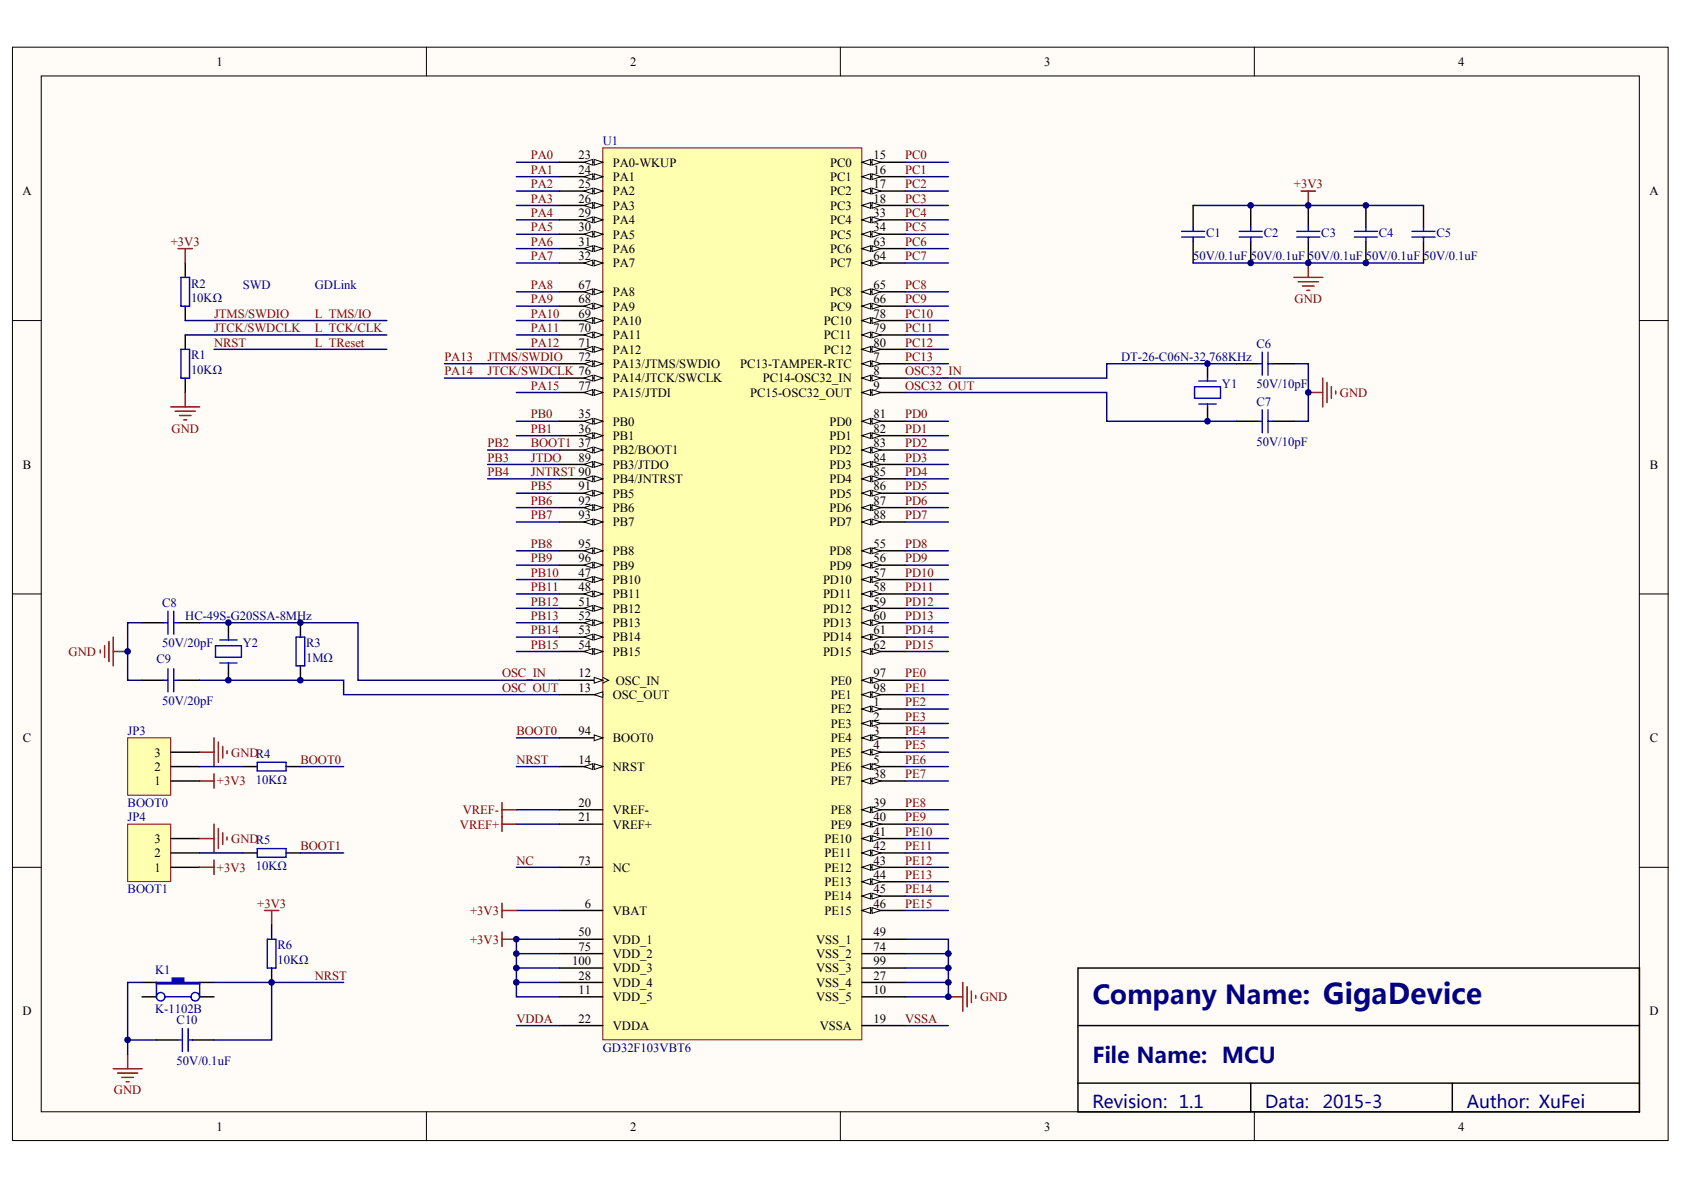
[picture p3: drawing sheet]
<svg xmlns="http://www.w3.org/2000/svg" width="297mm" height="210mm" viewBox="0 0 297 210" stroke-linecap="round" stroke-linejoin="round" font-family="sans-serif">
<defs><g id="words">
<text font-size="4.6" fill="#000080" x="192.7" y="177.1">Company Name: GigaDevice</text>
<text font-size="3.8" fill="#000080" x="192.7" y="187.5">File Name: MCU</text>
<g font-size="3.1" fill="#000080">
<text x="192.7" y="195.4">Revision: 1.1</text>
<text x="223.2" y="195.4">Data:</text>
<text x="233.3" y="195.4">2015-3</text>
<text x="258.7" y="195.4">Author: XuFei</text>
</g>
<g font-size="2.2">
<text x="38.2" y="11.6">1</text>
<text x="111.2" y="11.6">2</text>
<text x="184.2" y="11.6">3</text>
<text x="257.2" y="11.6">4</text>
<text x="102.1" y="28.1">23</text>
<text x="108.1" y="29.4">PA0-WKUP</text>
<text x="146.4" y="29.4">PC0</text>
<text x="154.1" y="28.1">15</text>
<text x="4" y="34.4">A</text>
<text x="102.1" y="30.7">24</text>
<text x="102.1" y="33.2">25</text>
<text x="102.1" y="35.7">26</text>
<text x="108.1" y="31.9">PA1</text>
<text x="108.1" y="34.5">PA2</text>
<text x="146.4" y="31.9">PC1</text>
<text x="146.4" y="34.5">PC2</text>
<text x="154.1" y="30.7">16</text>
<text x="154.1" y="33.2">17</text>
<text x="154.1" y="35.7">18</text>
<text x="290.9" y="34.4">A</text>
<text x="102.1" y="38.3">29</text>
<text x="102.1" y="40.8">30</text>
<text x="108.1" y="37">PA3</text>
<text x="108.1" y="39.5">PA4</text>
<text x="146.4" y="37">PC3</text>
<text x="146.4" y="39.5">PC4</text>
<text x="154.1" y="38.3">33</text>
<text x="154.1" y="40.8">34</text>
<text x="102.1" y="43.4">31</text>
<text x="102.1" y="45.9">32</text>
<text x="108.1" y="42.1">PA5</text>
<text x="108.1" y="44.6">PA6</text>
<text x="108.1" y="47.2">PA7</text>
<text x="146.4" y="42.1">PC5</text>
<text x="146.4" y="44.6">PC6</text>
<text x="146.4" y="47.2">PC7</text>
<text x="154.1" y="43.4">63</text>
<text x="154.1" y="45.9">64</text>
<text x="102.1" y="51">67</text>
<text x="102.1" y="53.5">68</text>
<text x="108.1" y="52.2">PA8</text>
<text x="146.4" y="52.2">PC8</text>
<text x="154.1" y="51">65</text>
<text x="154.1" y="53.5">66</text>
<text x="102.1" y="56">69</text>
<text x="102.1" y="58.6">70</text>
<text x="108.1" y="54.8">PA9</text>
<text x="108.1" y="57.3">PA10</text>
<text x="108.1" y="59.9">PA11</text>
<text x="145.3" y="57.3">PC10</text>
<text x="145.3" y="59.9">PC11</text>
<text x="146.4" y="54.8">PC9</text>
<text x="154.1" y="56">78</text>
<text x="154.1" y="58.6">79</text>
<text x="102.1" y="61.1">71</text>
<text x="102.1" y="63.7">72</text>
<text x="108.1" y="62.4">PA12</text>
<text x="108.1" y="64.9">PA13/JTMS/SWDIO</text>
<text x="130.6" y="64.9">PC13-TAMPER-RTC</text>
<text x="145.3" y="62.4">PC12</text>
<text x="154.1" y="61.1">80</text>
<text x="154.1" y="63.7">7</text>
<text x="102.1" y="68.7">77</text>
<text x="108.1" y="67.5">PA14/JTCK/SWCLK</text>
<text x="108.1" y="70">PA15/JTDI</text>
<text x="132.3" y="70">PC15-OSC32_OUT</text>
<text x="134.6" y="67.5">PC14-OSC32_IN</text>
<text x="154.1" y="66.2">8</text>
<text x="154.1" y="68.7">9</text>
<text x="102.1" y="73.8">35</text>
<text x="102.1" y="76.4">36</text>
<text x="108.1" y="75.1">PB0</text>
<text x="108.1" y="77.6">PB1</text>
<text x="146.3" y="75.1">PD0</text>
<text x="146.3" y="77.6">PD1</text>
<text x="154.1" y="73.8">81</text>
<text x="154.1" y="76.4">82</text>
<text x="4" y="82.6">B</text>
<text x="102.1" y="78.9">37</text>
<text x="102.1" y="81.4">89</text>
<text x="108.1" y="80.2">PB2/BOOT1</text>
<text x="108.1" y="82.7">PB3/JTDO</text>
<text x="146.3" y="80.2">PD2</text>
<text x="146.3" y="82.7">PD3</text>
<text x="154.1" y="78.9">83</text>
<text x="154.1" y="81.4">84</text>
<text x="154.1" y="84">85</text>
<text x="291" y="82.6">B</text>
<text x="102.1" y="86.5">91</text>
<text x="102.1" y="89">92</text>
<text x="108.1" y="85.2">PB4/JNTRST</text>
<text x="108.1" y="87.8">PB5</text>
<text x="146.3" y="85.2">PD4</text>
<text x="146.3" y="87.8">PD5</text>
<text x="154.1" y="86.5">86</text>
<text x="154.1" y="89">87</text>
<text x="102.1" y="91.6">93</text>
<text x="108.1" y="90.3">PB6</text>
<text x="108.1" y="92.8">PB7</text>
<text x="146.3" y="90.3">PD6</text>
<text x="146.3" y="92.8">PD7</text>
<text x="154.1" y="91.6">88</text>
<text x="102.1" y="96.7">95</text>
<text x="102.1" y="99.2">96</text>
<text x="102.1" y="101.7">47</text>
<text x="108.1" y="97.9">PB8</text>
<text x="108.1" y="100.5">PB9</text>
<text x="146.3" y="97.9">PD8</text>
<text x="146.3" y="100.5">PD9</text>
<text x="154.1" y="96.7">55</text>
<text x="154.1" y="99.2">56</text>
<text x="154.1" y="101.7">57</text>
<text x="102.1" y="104.3">48</text>
<text x="102.1" y="106.8">51</text>
<text x="108.1" y="103">PB10</text>
<text x="108.1" y="105.5">PB11</text>
<text x="145.2" y="103">PD10</text>
<text x="145.2" y="105.5">PD11</text>
<text x="154.1" y="104.3">58</text>
<text x="154.1" y="106.8">59</text>
<text x="102.1" y="109.3">52</text>
<text x="102.1" y="111.9">53</text>
<text x="108.1" y="108.1">PB12</text>
<text x="108.1" y="110.6">PB13</text>
<text x="108.1" y="113.2">PB14</text>
<text x="145.2" y="108.1">PD12</text>
<text x="145.2" y="110.6">PD13</text>
<text x="145.2" y="113.2">PD14</text>
<text x="154.1" y="109.3">60</text>
<text x="154.1" y="111.9">61</text>
<text x="102.1" y="119.5">12</text>
<text x="102.1" y="114.4">54</text>
<text x="108.1" y="115.7">PB15</text>
<text x="145.2" y="115.7">PD15</text>
<text x="154.1" y="114.4">62</text>
<text x="154.1" y="119.5">97</text>
<text x="102.1" y="122">13</text>
<text x="108.1" y="123.3">OSC_OUT</text>
<text x="108.6" y="120.8">OSC_IN</text>
<text x="146.6" y="120.8">PE0</text>
<text x="146.6" y="123.3">PE1</text>
<text x="146.6" y="125.8">PE2</text>
<text x="154.1" y="122">98</text>
<text x="154.1" y="124.6">1</text>
<text x="4" y="130.9">C</text>
<text x="102.1" y="129.6">94</text>
<text x="108.1" y="130.9">BOOT0</text>
<text x="146.6" y="128.4">PE3</text>
<text x="146.6" y="130.9">PE4</text>
<text x="154.1" y="127.1">2</text>
<text x="154.1" y="129.6">3</text>
<text x="291" y="130.9">C</text>
<text x="27.2" y="136">2</text>
<text x="27.2" y="133.5">3</text>
<text x="102.1" y="134.7">14</text>
<text x="108.1" y="136">NRST</text>
<text x="146.6" y="133.5">PE5</text>
<text x="146.6" y="136">PE6</text>
<text x="154.1" y="132.2">4</text>
<text x="154.1" y="134.7">5</text>
<text x="154.1" y="137.3">38</text>
<text x="27.2" y="138.5">1</text>
<text x="102.1" y="142.3">20</text>
<text x="108.1" y="143.6">VREF-</text>
<text x="146.6" y="138.5">PE7</text>
<text x="146.6" y="143.6">PE8</text>
<text x="154.1" y="142.3">39</text>
<text x="27.2" y="148.7">3</text>
<text x="102.1" y="144.9">21</text>
<text x="108.1" y="146.1">VREF+</text>
<text x="145.4" y="148.7">PE10</text>
<text x="146.6" y="146.1">PE9</text>
<text x="154.1" y="144.9">40</text>
<text x="154.1" y="147.4">41</text>
<text x="154.1" y="150">42</text>
<text x="27.2" y="153.8">1</text>
<text x="27.2" y="151.2">2</text>
<text x="102.1" y="152.5">73</text>
<text x="108.1" y="153.8">NC</text>
<text x="145.4" y="151.2">PE11</text>
<text x="145.4" y="153.8">PE12</text>
<text x="154.1" y="152.5">43</text>
<text x="154.1" y="155">44</text>
<text x="103.2" y="160.1">6</text>
<text x="108.1" y="161.4">VBAT</text>
<text x="145.4" y="156.3">PE13</text>
<text x="145.4" y="158.8">PE14</text>
<text x="145.4" y="161.4">PE15</text>
<text x="154.1" y="157.6">45</text>
<text x="154.1" y="160.1">46</text>
<text x="102.1" y="165.2">50</text>
<text x="102.1" y="167.7">75</text>
<text x="108.1" y="166.4">VDD_1</text>
<text x="144" y="166.4">VSS_1</text>
<text x="154.1" y="165.2">49</text>
<text x="154.1" y="167.7">74</text>
<text x="100.9" y="170.3">100</text>
<text x="102.1" y="172.8">28</text>
<text x="108.1" y="169">VDD_2</text>
<text x="108.1" y="171.5">VDD_3</text>
<text x="144" y="169">VSS_2</text>
<text x="144" y="171.5">VSS_3</text>
<text x="154.1" y="170.3">99</text>
<text x="154.1" y="172.8">27</text>
<text x="4" y="179.1">D</text>
<text x="102.1" y="175.3">11</text>
<text x="108.1" y="174.1">VDD_4</text>
<text x="108.1" y="176.6">VDD_5</text>
<text x="144" y="174.1">VSS_4</text>
<text x="144" y="176.6">VSS_5</text>
<text x="154.1" y="175.3">10</text>
<text x="290.9" y="179.1">D</text>
<text x="102.1" y="180.4">22</text>
<text x="108.1" y="181.7">VDDA</text>
<text x="144.6" y="181.7">VSSA</text>
<text x="154.1" y="180.4">19</text>
<text x="38.2" y="199.4">1</text>
<text x="111.2" y="199.4">2</text>
<text x="184.2" y="199.4">3</text>
<text x="257.2" y="199.4">4</text>
</g>
<g font-size="2.2" fill="#800000">
<text x="93.6" y="28.1">PA0</text>
<text x="159.7" y="28.1">PC0</text>
<text x="93.6" y="30.7">PA1</text>
<text x="93.6" y="35.7">PA3</text>
<text x="93.6" y="33.2">PA2</text>
<text x="159.7" y="30.7">PC1</text>
<text x="159.7" y="35.7">PC3</text>
<text x="159.7" y="33.2">PC2</text>
<text x="228.2" y="33.2">+3V3</text>
<text x="93.6" y="38.3">PA4</text>
<text x="93.6" y="40.8">PA5</text>
<text x="159.7" y="38.3">PC4</text>
<text x="159.7" y="40.8">PC5</text>
<text x="30.1" y="43.4">+3V3</text>
<text x="93.6" y="43.4">PA6</text>
<text x="93.6" y="45.9">PA7</text>
<text x="159.7" y="43.4">PC6</text>
<text x="159.7" y="45.9">PC7</text>
<text x="93.6" y="53.5">PA9</text>
<text x="93.6" y="51">PA8</text>
<text x="159.7" y="51">PC8</text>
<text x="159.7" y="53.5">PC9</text>
<text x="228.4" y="53.5">GND</text>
<text x="37.8" y="56">JTMS/SWDIO</text>
<text x="37.8" y="58.6">JTCK/SWDCLK</text>
<text x="55.5" y="56">L_TMS/IO</text>
<text x="55.5" y="58.6">L_TCK/CLK</text>
<text x="93.6" y="58.6">PA11</text>
<text x="93.6" y="56">PA10</text>
<text x="159.7" y="58.6">PC11</text>
<text x="159.7" y="56">PC10</text>
<text x="37.8" y="61.1">NRST</text>
<text x="55.5" y="61.1">L_TReset</text>
<text x="78.4" y="63.7">PA13</text>
<text x="86" y="63.7">JTMS/SWDIO</text>
<text x="93.6" y="61.1">PA12</text>
<text x="159.7" y="61.1">PC12</text>
<text x="159.7" y="63.7">PC13</text>
<text x="78.4" y="66.2">PA14</text>
<text x="86" y="66.2">JTCK/SWDCLK 76</text>
<text x="93.6" y="68.7">PA15</text>
<text x="159.7" y="66.2">OSC32_IN</text>
<text x="159.7" y="68.7">OSC32_OUT</text>
<text x="236.4" y="70">GND</text>
<text x="30.3" y="76.3">GND</text>
<text x="93.6" y="76.4">PB1</text>
<text x="93.6" y="73.8">PB0</text>
<text x="159.7" y="73.8">PD0</text>
<text x="159.7" y="76.4">PD1</text>
<text x="86" y="78.9">PB2</text>
<text x="86" y="81.4">PB3</text>
<text x="86" y="84">PB4</text>
<text x="93.6" y="78.9">BOOT1</text>
<text x="93.6" y="84">JNTRST 90</text>
<text x="93.6" y="81.4">JTDO</text>
<text x="159.7" y="81.4">PD3</text>
<text x="159.7" y="84">PD4</text>
<text x="159.7" y="78.9">PD2</text>
<text x="93.6" y="86.5">PB5</text>
<text x="93.6" y="89">PB6</text>
<text x="159.7" y="86.5">PD5</text>
<text x="159.7" y="89">PD6</text>
<text x="93.6" y="91.6">PB7</text>
<text x="159.7" y="91.6">PD7</text>
<text x="93.6" y="101.7">PB10</text>
<text x="93.6" y="96.7">PB8</text>
<text x="93.6" y="99.2">PB9</text>
<text x="159.7" y="96.7">PD8</text>
<text x="159.7" y="99.2">PD9</text>
<text x="159.7" y="101.7">PD10</text>
<text x="93.6" y="106.8">PB12</text>
<text x="93.6" y="104.3">PB11</text>
<text x="159.7" y="104.3">PD11</text>
<text x="159.7" y="106.8">PD12</text>
<text x="93.6" y="109.3">PB13</text>
<text x="93.6" y="111.9">PB14</text>
<text x="159.7" y="109.3">PD13</text>
<text x="159.7" y="111.9">PD14</text>
<text x="12.1" y="115.7">GND</text>
<text x="88.5" y="119.5">OSC_IN</text>
<text x="93.6" y="114.4">PB15</text>
<text x="159.7" y="114.4">PD15</text>
<text x="159.7" y="119.5">PE0</text>
<text x="88.5" y="122">OSC_OUT</text>
<text x="159.7" y="122">PE1</text>
<text x="159.7" y="124.6">PE2</text>
<text x="91.1" y="129.6">BOOT0</text>
<text x="159.7" y="127.1">PE3</text>
<text x="159.7" y="129.6">PE4</text>
<text x="40.8" y="133.5">GNDR4</text>
<text x="53" y="134.7">BOOT0</text>
<text x="91.1" y="134.7">NRST</text>
<text x="159.7" y="132.2">PE5</text>
<text x="159.7" y="134.7">PE6</text>
<text x="159.7" y="137.3">PE7</text>
<text x="38.3" y="138.5">+3V3</text>
<text x="81.6" y="143.6">VREF-</text>
<text x="159.7" y="142.3">PE8</text>
<text x="40.8" y="148.7">GNDR5</text>
<text x="53" y="150">BOOT1</text>
<text x="81.1" y="146.1">VREF+</text>
<text x="159.7" y="144.9">PE9</text>
<text x="159.7" y="150">PE11</text>
<text x="159.7" y="147.4">PE10</text>
<text x="38.3" y="153.8">+3V3</text>
<text x="91.1" y="152.5">NC</text>
<text x="159.7" y="152.5">PE12</text>
<text x="159.7" y="155">PE13</text>
<text x="45.4" y="160.1">+3V3</text>
<text x="82.9" y="161.4">+3V3</text>
<text x="159.7" y="157.6">PE14</text>
<text x="159.7" y="160.1">PE15</text>
<text x="82.9" y="166.4">+3V3</text>
<text x="55.5" y="172.8">NRST</text>
<text x="172.9" y="176.6">GND</text>
<text x="91.1" y="180.4">VDDA</text>
<text x="159.7" y="180.4">VSSA</text>
<text x="20.1" y="193">GND</text>
</g>
<g font-size="2.2" fill="#000080">
<text x="106.3" y="25.6">U1</text>
<text x="212.7" y="41.8">C1</text>
<text x="222.9" y="41.8">C2</text>
<text x="233.1" y="41.8">C3</text>
<text x="243.2" y="41.8">C4</text>
<text x="253.4" y="41.8">C5</text>
<text x="210.5" y="45.9">50V/0.1uF</text>
<text x="220.6" y="45.9">50V/0.1uF</text>
<text x="230.8" y="45.9">50V/0.1uF 50V/0.1uF 50V/0.1uF</text>
<text x="33.7" y="50.7">R2</text>
<text x="33.7" y="53.3">10KΩ</text>
<text x="42.8" y="51">SWD</text>
<text x="55.5" y="51">GDLink</text>
<text x="33.7" y="63.4">R1</text>
<text x="33.7" y="65.9">10KΩ</text>
<text x="197.8" y="63.7">DT-26-C06N-32.768KHz</text>
<text x="221.6" y="61.4">C6</text>
<text x="215.5" y="68.5">Y1</text>
<text x="221.6" y="68.5">50V/10pF</text>
<text x="221.6" y="71.5">C7</text>
<text x="221.6" y="78.6">50V/10pF</text>
<text x="28.6" y="107.1">C8</text>
<text x="32.7" y="109.3">HC-49S-G20SSA-8MHz</text>
<text x="27.6" y="117">C9</text>
<text x="28.6" y="114.2">50V/20pF</text>
<text x="42.8" y="114.2">Y2</text>
<text x="54" y="114.2">R3</text>
<text x="54" y="116.7">1MΩ</text>
<text x="28.6" y="124.3">50V/20pF</text>
<text x="22.5" y="129.6">JP3</text>
<text x="22.5" y="142.3">BOOT0</text>
<text x="45.1" y="138.3">10KΩ</text>
<text x="22.5" y="144.9">JP4</text>
<text x="45.1" y="153.5">10KΩ</text>
<text x="22.5" y="157.6">BOOT1</text>
<text x="48.9" y="167.5">R6</text>
<text x="27.3" y="171.8">K1</text>
<text x="48.9" y="170">10KΩ</text>
<text x="27.3" y="178.6">K-1102B</text>
<text x="31.2" y="180.7">C10</text>
<text x="106.3" y="185.5">GD32F103VBT6</text>
<text x="31.2" y="187.8">50V/0.1uF</text>
</g>
</g></defs>
<g fill="#fffcf8" stroke="#000" stroke-width=".18">
<path d="M2.2 8.3h292v192.9h-292z"/>
<path d="M7.3 13.4h281.9v182.7h-281.9z"/>
</g>
<path d="M75.2 8.3v5.1M148.2 8.3v5.1M221.2 8.3v5.1M2.2 56.5h5.1M289.2 56.5h5.1M2.2 104.8h5.1M289.2 104.8h5.1M2.2 153h5.1M289.2 153h5.1M75.2 196.1v5.1M148.2 196.1v5.1M221.2 196.1v5.1" fill="none" stroke="#000" stroke-width=".18"/>
<path d="M190.1 170.8h99.1v25.3h-99.1zM190.1 180.9h99.1M190.1 191.1h99.1M220.6 191.1v5M256.2 191.1v5" fill="none" stroke="#000" stroke-width=".25"/>
<path d="M106.3 26.1h45.7v157.3h-45.7z" fill="#ffffb0" stroke="#800000" stroke-width=".18"/>
<path d="M98.7 130.1h7.6" fill="none" stroke="#000" stroke-width=".25"/>
<path d="M104.8 129.6l1.5 .5-1.5 .6z" fill="#fffcf8" stroke="#000" stroke-width=".18"/>
<path d="M98.7 135.2h7.6M98.7 153h7.6" fill="none" stroke="#000" stroke-width=".25"/>
<g fill="#fffcf8" stroke="#000" stroke-width=".18">
<path d="M104.8 134.7l1.5 .5-1.5 .5z"/>
<path d="M103 135.2l1.5-.5v1z"/>
</g>
<path d="M98.7 120h7.6" fill="none" stroke="#000" stroke-width=".25"/>
<path d="M106.3 119.5l1 .5-1 .5" fill="none" stroke="#000" stroke-width=".18"/>
<path d="M104.8 119.5l1.5 .5-1.5 .5z" fill="#fffcf8" stroke="#000" stroke-width=".18"/>
<path d="M98.7 122.5h7.6" fill="none" stroke="#000" stroke-width=".25"/>
<path d="M104.8 122.5l1.5-.5v1z" fill="#fffcf8" stroke="#000" stroke-width=".18"/>
<path d="M98.7 28.6h7.6" fill="none" stroke="#000" stroke-width=".25"/>
<g fill="#fffcf8" stroke="#000" stroke-width=".18">
<path d="M104.8 28.1l1.5 .5-1.5 .5z"/>
<path d="M103 28.6l1.5-.5v1z"/>
</g>
<path d="M98.7 31.2h7.6" fill="none" stroke="#000" stroke-width=".25"/>
<g fill="#fffcf8" stroke="#000" stroke-width=".18">
<path d="M104.8 30.7l1.5 .5-1.5 .5z"/>
<path d="M103 31.2l1.5-.5v1z"/>
</g>
<path d="M98.7 33.7h7.6" fill="none" stroke="#000" stroke-width=".25"/>
<g fill="#fffcf8" stroke="#000" stroke-width=".18">
<path d="M104.8 33.2l1.5 .5-1.5 .5z"/>
<path d="M103 33.7l1.5-.5v1z"/>
</g>
<path d="M98.7 36.2h7.6" fill="none" stroke="#000" stroke-width=".25"/>
<g fill="#fffcf8" stroke="#000" stroke-width=".18">
<path d="M104.8 35.7l1.5 .5-1.5 .5z"/>
<path d="M103 36.2l1.5-.5v1z"/>
</g>
<path d="M98.7 38.8h7.6" fill="none" stroke="#000" stroke-width=".25"/>
<g fill="#fffcf8" stroke="#000" stroke-width=".18">
<path d="M104.8 38.3l1.5 .5-1.5 .5z"/>
<path d="M103 38.8l1.5-.5v1z"/>
</g>
<path d="M98.7 41.3h7.6" fill="none" stroke="#000" stroke-width=".25"/>
<g fill="#fffcf8" stroke="#000" stroke-width=".18">
<path d="M104.8 40.8l1.5 .5-1.5 .5z"/>
<path d="M103 41.3l1.5-.5v1z"/>
</g>
<path d="M98.7 43.9h7.6" fill="none" stroke="#000" stroke-width=".25"/>
<g fill="#fffcf8" stroke="#000" stroke-width=".18">
<path d="M104.8 43.3l1.5 .6-1.5 .5z"/>
<path d="M103 43.9l1.5-.6v1.1z"/>
</g>
<path d="M98.7 46.4h7.6" fill="none" stroke="#000" stroke-width=".25"/>
<g fill="#fffcf8" stroke="#000" stroke-width=".18">
<path d="M104.8 45.9l1.5 .5-1.5 .5z"/>
<path d="M103 46.4l1.5-.5v1z"/>
</g>
<path d="M98.7 51.5h7.6" fill="none" stroke="#000" stroke-width=".25"/>
<g fill="#fffcf8" stroke="#000" stroke-width=".18">
<path d="M104.8 51l1.5 .5-1.5 .5z"/>
<path d="M103 51.5l1.5-.5v1z"/>
</g>
<path d="M98.7 54h7.6" fill="none" stroke="#000" stroke-width=".25"/>
<g fill="#fffcf8" stroke="#000" stroke-width=".18">
<path d="M104.8 53.5l1.5 .5-1.5 .5z"/>
<path d="M103 54l1.5-.5v1z"/>
</g>
<path d="M98.7 56.5h7.6" fill="none" stroke="#000" stroke-width=".25"/>
<g fill="#fffcf8" stroke="#000" stroke-width=".18">
<path d="M104.8 56l1.5 .5-1.5 .6z"/>
<path d="M103 56.5l1.5-.5v1.1z"/>
</g>
<path d="M98.7 59.1h7.6" fill="none" stroke="#000" stroke-width=".25"/>
<g fill="#fffcf8" stroke="#000" stroke-width=".18">
<path d="M104.8 58.6l1.5 .5-1.5 .5z"/>
<path d="M103 59.1l1.5-.5v1z"/>
</g>
<path d="M98.7 61.6h7.6" fill="none" stroke="#000" stroke-width=".25"/>
<g fill="#fffcf8" stroke="#000" stroke-width=".18">
<path d="M104.8 61.1l1.5 .5-1.5 .5z"/>
<path d="M103 61.6l1.5-.5v1z"/>
</g>
<path d="M98.7 64.2h7.6" fill="none" stroke="#000" stroke-width=".25"/>
<g fill="#fffcf8" stroke="#000" stroke-width=".18">
<path d="M104.8 63.7l1.5 .5-1.5 .5z"/>
<path d="M103 64.2l1.5-.5v1z"/>
</g>
<path d="M98.7 66.7h7.6" fill="none" stroke="#000" stroke-width=".25"/>
<g fill="#fffcf8" stroke="#000" stroke-width=".18">
<path d="M104.8 66.2l1.5 .5-1.5 .5z"/>
<path d="M103 66.7l1.5-.5v1z"/>
</g>
<path d="M98.7 69.2h7.6" fill="none" stroke="#000" stroke-width=".25"/>
<g fill="#fffcf8" stroke="#000" stroke-width=".18">
<path d="M104.8 68.7l1.5 .5-1.5 .5z"/>
<path d="M103 69.2l1.5-.5v1z"/>
</g>
<path d="M98.7 74.3h7.6" fill="none" stroke="#000" stroke-width=".25"/>
<g fill="#fffcf8" stroke="#000" stroke-width=".18">
<path d="M104.8 73.8l1.5 .5-1.5 .5z"/>
<path d="M103 74.3l1.5-.5v1z"/>
</g>
<path d="M98.7 76.8h7.6" fill="none" stroke="#000" stroke-width=".25"/>
<g fill="#fffcf8" stroke="#000" stroke-width=".18">
<path d="M104.8 76.3l1.5 .5-1.5 .6z"/>
<path d="M103 76.8l1.5-.5v1.1z"/>
</g>
<path d="M98.7 79.4h7.6" fill="none" stroke="#000" stroke-width=".25"/>
<g fill="#fffcf8" stroke="#000" stroke-width=".18">
<path d="M104.8 78.9l1.5 .5-1.5 .5z"/>
<path d="M103 79.4l1.5-.5v1z"/>
</g>
<path d="M98.7 81.9h7.6" fill="none" stroke="#000" stroke-width=".25"/>
<g fill="#fffcf8" stroke="#000" stroke-width=".18">
<path d="M104.8 81.4l1.5 .5-1.5 .5z"/>
<path d="M103 81.9l1.5-.5v1z"/>
</g>
<path d="M98.7 84.5h7.6" fill="none" stroke="#000" stroke-width=".25"/>
<g fill="#fffcf8" stroke="#000" stroke-width=".18">
<path d="M104.8 84l1.5 .5-1.5 .5z"/>
<path d="M103 84.5l1.5-.5v1z"/>
</g>
<path d="M98.7 87h7.6" fill="none" stroke="#000" stroke-width=".25"/>
<g fill="#fffcf8" stroke="#000" stroke-width=".18">
<path d="M104.8 86.5l1.5 .5-1.5 .5z"/>
<path d="M103 87l1.5-.5v1z"/>
</g>
<path d="M98.7 89.5h7.6" fill="none" stroke="#000" stroke-width=".25"/>
<g fill="#fffcf8" stroke="#000" stroke-width=".18">
<path d="M104.8 89l1.5 .5-1.5 .5z"/>
<path d="M103 89.5l1.5-.5v1z"/>
</g>
<path d="M98.7 92.1h7.6" fill="none" stroke="#000" stroke-width=".25"/>
<g fill="#fffcf8" stroke="#000" stroke-width=".18">
<path d="M104.8 91.6l1.5 .5-1.5 .5z"/>
<path d="M103 92.1l1.5-.5v1z"/>
</g>
<path d="M98.7 97.2h7.6" fill="none" stroke="#000" stroke-width=".25"/>
<g fill="#fffcf8" stroke="#000" stroke-width=".18">
<path d="M104.8 96.6l1.5 .6-1.5 .5z"/>
<path d="M103 97.2l1.5-.6v1.1z"/>
</g>
<path d="M98.7 99.7h7.6" fill="none" stroke="#000" stroke-width=".25"/>
<g fill="#fffcf8" stroke="#000" stroke-width=".18">
<path d="M104.8 99.2l1.5 .5-1.5 .5z"/>
<path d="M103 99.7l1.5-.5v1z"/>
</g>
<path d="M98.7 102.2h7.6" fill="none" stroke="#000" stroke-width=".25"/>
<g fill="#fffcf8" stroke="#000" stroke-width=".18">
<path d="M104.8 101.7l1.5 .5-1.5 .5z"/>
<path d="M103 102.2l1.5-.5v1z"/>
</g>
<path d="M98.7 104.8h7.6" fill="none" stroke="#000" stroke-width=".25"/>
<g fill="#fffcf8" stroke="#000" stroke-width=".18">
<path d="M104.8 104.3l1.5 .5-1.5 .5z"/>
<path d="M103 104.8l1.5-.5v1z"/>
</g>
<path d="M98.7 107.3h7.6" fill="none" stroke="#000" stroke-width=".25"/>
<g fill="#fffcf8" stroke="#000" stroke-width=".18">
<path d="M104.8 106.8l1.5 .5-1.5 .5z"/>
<path d="M103 107.3l1.5-.5v1z"/>
</g>
<path d="M98.7 109.8h7.6" fill="none" stroke="#000" stroke-width=".25"/>
<g fill="#fffcf8" stroke="#000" stroke-width=".18">
<path d="M104.8 109.3l1.5 .5-1.5 .5z"/>
<path d="M103 109.8l1.5-.5v1z"/>
</g>
<path d="M98.7 112.4h7.6" fill="none" stroke="#000" stroke-width=".25"/>
<g fill="#fffcf8" stroke="#000" stroke-width=".18">
<path d="M104.8 111.9l1.5 .5-1.5 .5z"/>
<path d="M103 112.4l1.5-.5v1z"/>
</g>
<path d="M98.7 114.9h7.6" fill="none" stroke="#000" stroke-width=".25"/>
<g fill="#fffcf8" stroke="#000" stroke-width=".18">
<path d="M104.8 114.4l1.5 .5-1.5 .5z"/>
<path d="M103 114.9l1.5-.5v1z"/>
</g>
<path d="M152 28.6h7.7" fill="none" stroke="#000" stroke-width=".25"/>
<g fill="#fffcf8" stroke="#000" stroke-width=".18">
<path d="M152 28.6l1.6-.5v1z"/>
<path d="M153.8 28.1l1.5 .5-1.5 .5z"/>
</g>
<path d="M152 31.2h7.7" fill="none" stroke="#000" stroke-width=".25"/>
<g fill="#fffcf8" stroke="#000" stroke-width=".18">
<path d="M152 31.2l1.6-.5v1z"/>
<path d="M153.8 30.7l1.5 .5-1.5 .5z"/>
</g>
<path d="M152 33.7h7.7" fill="none" stroke="#000" stroke-width=".25"/>
<g fill="#fffcf8" stroke="#000" stroke-width=".18">
<path d="M152 33.7l1.6-.5v1z"/>
<path d="M153.8 33.2l1.5 .5-1.5 .5z"/>
</g>
<path d="M152 36.2h7.7" fill="none" stroke="#000" stroke-width=".25"/>
<g fill="#fffcf8" stroke="#000" stroke-width=".18">
<path d="M152 36.2l1.6-.5v1z"/>
<path d="M153.8 35.7l1.5 .5-1.5 .5z"/>
</g>
<path d="M152 38.8h7.7" fill="none" stroke="#000" stroke-width=".25"/>
<g fill="#fffcf8" stroke="#000" stroke-width=".18">
<path d="M152 38.8l1.6-.5v1z"/>
<path d="M153.8 38.3l1.5 .5-1.5 .5z"/>
</g>
<path d="M152 41.3h7.7" fill="none" stroke="#000" stroke-width=".25"/>
<g fill="#fffcf8" stroke="#000" stroke-width=".18">
<path d="M152 41.3l1.6-.5v1z"/>
<path d="M153.8 40.8l1.5 .5-1.5 .5z"/>
</g>
<path d="M152 43.9h7.7" fill="none" stroke="#000" stroke-width=".25"/>
<g fill="#fffcf8" stroke="#000" stroke-width=".18">
<path d="M152 43.9l1.6-.6v1.1z"/>
<path d="M153.8 43.3l1.5 .6-1.5 .5z"/>
</g>
<path d="M152 46.4h7.7" fill="none" stroke="#000" stroke-width=".25"/>
<g fill="#fffcf8" stroke="#000" stroke-width=".18">
<path d="M152 46.4l1.6-.5v1z"/>
<path d="M153.8 45.9l1.5 .5-1.5 .5z"/>
</g>
<path d="M152 51.5h7.7" fill="none" stroke="#000" stroke-width=".25"/>
<g fill="#fffcf8" stroke="#000" stroke-width=".18">
<path d="M152 51.5l1.6-.5v1z"/>
<path d="M153.8 51l1.5 .5-1.5 .5z"/>
</g>
<path d="M152 54h7.7" fill="none" stroke="#000" stroke-width=".25"/>
<g fill="#fffcf8" stroke="#000" stroke-width=".18">
<path d="M152 54l1.6-.5v1z"/>
<path d="M153.8 53.5l1.5 .5-1.5 .5z"/>
</g>
<path d="M152 56.5h7.7" fill="none" stroke="#000" stroke-width=".25"/>
<g fill="#fffcf8" stroke="#000" stroke-width=".18">
<path d="M152 56.5l1.6-.5v1.1z"/>
<path d="M153.8 56l1.5 .5-1.5 .6z"/>
</g>
<path d="M152 59.1h7.7" fill="none" stroke="#000" stroke-width=".25"/>
<g fill="#fffcf8" stroke="#000" stroke-width=".18">
<path d="M152 59.1l1.6-.5v1z"/>
<path d="M153.8 58.6l1.5 .5-1.5 .5z"/>
</g>
<path d="M152 61.6h7.7" fill="none" stroke="#000" stroke-width=".25"/>
<g fill="#fffcf8" stroke="#000" stroke-width=".18">
<path d="M152 61.6l1.6-.5v1z"/>
<path d="M153.8 61.1l1.5 .5-1.5 .5z"/>
</g>
<path d="M152 64.2h7.7" fill="none" stroke="#000" stroke-width=".25"/>
<g fill="#fffcf8" stroke="#000" stroke-width=".18">
<path d="M152 64.2l1.6-.5v1z"/>
<path d="M153.8 63.7l1.5 .5-1.5 .5z"/>
</g>
<path d="M152 66.7h7.7" fill="none" stroke="#000" stroke-width=".25"/>
<g fill="#fffcf8" stroke="#000" stroke-width=".18">
<path d="M152 66.7l1.6-.5v1z"/>
<path d="M153.8 66.2l1.5 .5-1.5 .5z"/>
</g>
<path d="M152 69.2h7.7" fill="none" stroke="#000" stroke-width=".25"/>
<g fill="#fffcf8" stroke="#000" stroke-width=".18">
<path d="M152 69.2l1.6-.5v1z"/>
<path d="M153.8 68.7l1.5 .5-1.5 .5z"/>
</g>
<path d="M152 74.3h7.7" fill="none" stroke="#000" stroke-width=".25"/>
<g fill="#fffcf8" stroke="#000" stroke-width=".18">
<path d="M152 74.3l1.6-.5v1z"/>
<path d="M153.8 73.8l1.5 .5-1.5 .5z"/>
</g>
<path d="M152 76.8h7.7" fill="none" stroke="#000" stroke-width=".25"/>
<g fill="#fffcf8" stroke="#000" stroke-width=".18">
<path d="M152 76.8l1.6-.5v1.1z"/>
<path d="M153.8 76.3l1.5 .5-1.5 .6z"/>
</g>
<path d="M152 79.4h7.7" fill="none" stroke="#000" stroke-width=".25"/>
<g fill="#fffcf8" stroke="#000" stroke-width=".18">
<path d="M152 79.4l1.6-.5v1z"/>
<path d="M153.8 78.9l1.5 .5-1.5 .5z"/>
</g>
<path d="M152 81.9h7.7" fill="none" stroke="#000" stroke-width=".25"/>
<g fill="#fffcf8" stroke="#000" stroke-width=".18">
<path d="M152 81.9l1.6-.5v1z"/>
<path d="M153.8 81.4l1.5 .5-1.5 .5z"/>
</g>
<path d="M152 84.5h7.7" fill="none" stroke="#000" stroke-width=".25"/>
<g fill="#fffcf8" stroke="#000" stroke-width=".18">
<path d="M152 84.5l1.6-.5v1z"/>
<path d="M153.8 84l1.5 .5-1.5 .5z"/>
</g>
<path d="M152 87h7.7" fill="none" stroke="#000" stroke-width=".25"/>
<g fill="#fffcf8" stroke="#000" stroke-width=".18">
<path d="M152 87l1.6-.5v1z"/>
<path d="M153.8 86.5l1.5 .5-1.5 .5z"/>
</g>
<path d="M152 89.5h7.7" fill="none" stroke="#000" stroke-width=".25"/>
<g fill="#fffcf8" stroke="#000" stroke-width=".18">
<path d="M152 89.5l1.6-.5v1z"/>
<path d="M153.8 89l1.5 .5-1.5 .5z"/>
</g>
<path d="M152 92.1h7.7" fill="none" stroke="#000" stroke-width=".25"/>
<g fill="#fffcf8" stroke="#000" stroke-width=".18">
<path d="M152 92.1l1.6-.5v1z"/>
<path d="M153.8 91.6l1.5 .5-1.5 .5z"/>
</g>
<path d="M152 97.2h7.7" fill="none" stroke="#000" stroke-width=".25"/>
<g fill="#fffcf8" stroke="#000" stroke-width=".18">
<path d="M152 97.2l1.6-.6v1.1z"/>
<path d="M153.8 96.6l1.5 .6-1.5 .5z"/>
</g>
<path d="M152 99.7h7.7" fill="none" stroke="#000" stroke-width=".25"/>
<g fill="#fffcf8" stroke="#000" stroke-width=".18">
<path d="M152 99.7l1.6-.5v1z"/>
<path d="M153.8 99.2l1.5 .5-1.5 .5z"/>
</g>
<path d="M152 102.2h7.7" fill="none" stroke="#000" stroke-width=".25"/>
<g fill="#fffcf8" stroke="#000" stroke-width=".18">
<path d="M152 102.2l1.6-.5v1z"/>
<path d="M153.8 101.7l1.5 .5-1.5 .5z"/>
</g>
<path d="M152 104.8h7.7" fill="none" stroke="#000" stroke-width=".25"/>
<g fill="#fffcf8" stroke="#000" stroke-width=".18">
<path d="M152 104.8l1.6-.5v1z"/>
<path d="M153.8 104.3l1.5 .5-1.5 .5z"/>
</g>
<path d="M152 107.3h7.7" fill="none" stroke="#000" stroke-width=".25"/>
<g fill="#fffcf8" stroke="#000" stroke-width=".18">
<path d="M152 107.3l1.6-.5v1z"/>
<path d="M153.8 106.8l1.5 .5-1.5 .5z"/>
</g>
<path d="M152 109.8h7.7" fill="none" stroke="#000" stroke-width=".25"/>
<g fill="#fffcf8" stroke="#000" stroke-width=".18">
<path d="M152 109.8l1.6-.5v1z"/>
<path d="M153.8 109.3l1.5 .5-1.5 .5z"/>
</g>
<path d="M152 112.4h7.7" fill="none" stroke="#000" stroke-width=".25"/>
<g fill="#fffcf8" stroke="#000" stroke-width=".18">
<path d="M152 112.4l1.6-.5v1z"/>
<path d="M153.8 111.9l1.5 .5-1.5 .5z"/>
</g>
<path d="M152 114.9h7.7" fill="none" stroke="#000" stroke-width=".25"/>
<g fill="#fffcf8" stroke="#000" stroke-width=".18">
<path d="M152 114.9l1.6-.5v1z"/>
<path d="M153.8 114.4l1.5 .5-1.5 .5z"/>
</g>
<path d="M152 120h7.7" fill="none" stroke="#000" stroke-width=".25"/>
<g fill="#fffcf8" stroke="#000" stroke-width=".18">
<path d="M152 120l1.6-.5v1z"/>
<path d="M153.8 119.5l1.5 .5-1.5 .5z"/>
</g>
<path d="M152 122.5h7.7" fill="none" stroke="#000" stroke-width=".25"/>
<g fill="#fffcf8" stroke="#000" stroke-width=".18">
<path d="M152 122.5l1.6-.5v1z"/>
<path d="M153.8 122l1.5 .5-1.5 .5z"/>
</g>
<path d="M152 125.1h7.7" fill="none" stroke="#000" stroke-width=".25"/>
<g fill="#fffcf8" stroke="#000" stroke-width=".18">
<path d="M152 125.1l1.6-.5v1z"/>
<path d="M153.8 124.6l1.5 .5-1.5 .5z"/>
</g>
<path d="M152 127.6h7.7" fill="none" stroke="#000" stroke-width=".25"/>
<g fill="#fffcf8" stroke="#000" stroke-width=".18">
<path d="M152 127.6l1.6-.5v1z"/>
<path d="M153.8 127.1l1.5 .5-1.5 .5z"/>
</g>
<path d="M152 130.1h7.7" fill="none" stroke="#000" stroke-width=".25"/>
<g fill="#fffcf8" stroke="#000" stroke-width=".18">
<path d="M152 130.1l1.6-.5v1.1z"/>
<path d="M153.8 129.6l1.5 .5-1.5 .6z"/>
</g>
<path d="M152 132.7h7.7" fill="none" stroke="#000" stroke-width=".25"/>
<g fill="#fffcf8" stroke="#000" stroke-width=".18">
<path d="M152 132.7l1.6-.5v1z"/>
<path d="M153.8 132.2l1.5 .5-1.5 .5z"/>
</g>
<path d="M152 135.2h7.7" fill="none" stroke="#000" stroke-width=".25"/>
<g fill="#fffcf8" stroke="#000" stroke-width=".18">
<path d="M152 135.2l1.6-.5v1z"/>
<path d="M153.8 134.7l1.5 .5-1.5 .5z"/>
</g>
<path d="M152 137.8h7.7" fill="none" stroke="#000" stroke-width=".25"/>
<g fill="#fffcf8" stroke="#000" stroke-width=".18">
<path d="M152 137.8l1.6-.5v1z"/>
<path d="M153.8 137.3l1.5 .5-1.5 .5z"/>
</g>
<path d="M152 142.8h7.7" fill="none" stroke="#000" stroke-width=".25"/>
<g fill="#fffcf8" stroke="#000" stroke-width=".18">
<path d="M152 142.8l1.6-.5v1z"/>
<path d="M153.8 142.3l1.5 .5-1.5 .5z"/>
</g>
<path d="M152 145.4h7.7" fill="none" stroke="#000" stroke-width=".25"/>
<g fill="#fffcf8" stroke="#000" stroke-width=".18">
<path d="M152 145.4l1.6-.5v1z"/>
<path d="M153.8 144.9l1.5 .5-1.5 .5z"/>
</g>
<path d="M152 147.9h7.7" fill="none" stroke="#000" stroke-width=".25"/>
<g fill="#fffcf8" stroke="#000" stroke-width=".18">
<path d="M152 147.9l1.6-.5v1z"/>
<path d="M153.8 147.4l1.5 .5-1.5 .5z"/>
</g>
<path d="M152 150.4h7.7" fill="none" stroke="#000" stroke-width=".25"/>
<g fill="#fffcf8" stroke="#000" stroke-width=".18">
<path d="M152 150.4l1.6-.5v1.1z"/>
<path d="M153.8 149.9l1.5 .5-1.5 .6z"/>
</g>
<path d="M152 153h7.7" fill="none" stroke="#000" stroke-width=".25"/>
<g fill="#fffcf8" stroke="#000" stroke-width=".18">
<path d="M152 153l1.6-.5v1z"/>
<path d="M153.8 152.5l1.5 .5-1.5 .5z"/>
</g>
<path d="M152 155.5h7.7" fill="none" stroke="#000" stroke-width=".25"/>
<g fill="#fffcf8" stroke="#000" stroke-width=".18">
<path d="M152 155.5l1.6-.5v1z"/>
<path d="M153.8 155l1.5 .5-1.5 .5z"/>
</g>
<path d="M152 158.1h7.7" fill="none" stroke="#000" stroke-width=".25"/>
<g fill="#fffcf8" stroke="#000" stroke-width=".18">
<path d="M152 158.1l1.6-.5v1z"/>
<path d="M153.8 157.6l1.5 .5-1.5 .5z"/>
</g>
<path d="M152 160.6h7.7" fill="none" stroke="#000" stroke-width=".25"/>
<g fill="#fffcf8" stroke="#000" stroke-width=".18">
<path d="M152 160.6l1.6-.5v1z"/>
<path d="M153.8 160.1l1.5 .5-1.5 .5z"/>
</g>
<g fill="none" stroke="#000" stroke-width=".25">
<path d="M25.1 109.8h3.8M25.1 120h3.8M31.4 109.8h3.8M31.4 120h3.8M40.3 109.8v2.6M40.3 117.5v2.5M42.8 135.2h2.6M50.5 135.2h2.5M98.7 142.8h7.6M98.7 145.4h7.6M25.1 173.3h2.5M25.1 175.8h2.5"/>
<path d="M35.2 173.3h2.6M35.2 175.8h2.6M47.9 163.1v2.6M47.9 170.8v2.5M98.7 165.7h7.6M98.7 168.2h7.6M98.7 170.8h7.6M98.7 173.3h7.6M98.7 175.8h7.6M98.7 160.6h7.6M152 165.7h7.7M152 168.2h7.7"/>
<path d="M152 170.8h7.7M152 173.3h7.7M152 175.8h7.7M27.6 183.4h3.8M33.9 183.4h3.9M98.7 180.9h7.6M152 180.9h7.7"/>
</g>
<g fill="none" stroke="#000080" stroke-width=".25">
<path d="M91.1 28.6h7.6M91.1 31.2h7.6M91.1 33.7h7.6M91.1 36.2h7.6M91.1 38.8h7.6M159.7 28.6h7.6M159.7 31.2h7.6M159.7 33.7h7.6M159.7 36.2h7.6M159.7 38.8h7.6M91.1 41.3h7.6M91.1 43.9h7.6"/>
<path d="M91.1 46.4h7.6M91.1 51.5h7.6M91.1 54h7.6M91.1 56.5h7.6M91.1 59.1h7.6M159.7 41.3h7.6M159.7 43.9h7.6M159.7 46.4h7.6M159.7 51.5h7.6M159.7 54h7.6M159.7 56.5h7.6M159.7 59.1h7.6"/>
<path d="M91.1 61.6h7.6M91.1 74.3h7.6M91.1 76.8h7.6M159.7 61.6h7.6M159.7 74.3h7.6M159.7 76.8h7.6M159.7 79.4h7.6M159.7 64.2h7.6M91.1 87h7.6M91.1 89.5h7.6M91.1 92.1h7.6M91.1 97.2h7.6"/>
<path d="M91.1 99.7h7.6M159.7 87h7.6M159.7 89.5h7.6M159.7 92.1h7.6M159.7 97.2h7.6M159.7 99.7h7.6M159.7 81.9h7.6M159.7 84.5h7.6M25.1 109.8h-2.6v10.2h2.6M91.1 102.2h7.6M91.1 104.8h7.6M91.1 107.3h7.6"/>
<path d="M91.1 109.8h7.6M159.7 102.2h7.6M159.7 104.8h7.6M159.7 107.3h7.6M159.7 109.8h7.6M159.7 112.4h7.6M159.7 114.9h7.6M159.7 120h7.6M91.1 130.1h7.6M91.1 135.2h7.6M159.7 122.5h7.6M159.7 125.1h7.6"/>
<path d="M159.7 127.6h7.6M159.7 130.1h7.6M159.7 132.7h7.6M159.7 135.2h7.6M159.7 137.8h7.6M91.1 142.8h7.6M91.1 145.4h7.6M91.1 153h7.6M159.7 142.8h7.6M159.7 145.4h7.6M159.7 147.9h7.6M159.7 150.4h7.6"/>
<path d="M159.7 153h7.6M159.7 155.5h7.6M159.7 158.1h7.6M25.1 173.3h-2.6v12.7M37.8 173.3h22.8M47.9 173.3v10.1h-10.1M91.1 160.6h7.6M91.1 168.2h7.6M91.1 170.8h7.6M91.1 173.3h7.6M159.7 160.6h7.6M159.7 168.2h7.6"/>
<path d="M159.7 170.8h7.6M159.7 173.3h7.6M22.5 183.4h5.1M91.1 180.9h7.6M159.7 180.9h7.6"/>
</g>
<g fill="none" stroke="#00f" stroke-width=".25">
<path d="M28.9 109.8h.7M28.9 120h.7M29.6 107.8v4.1M29.6 118v4M30.6 109.8h.8M30.6 107.8v4.1M30.6 118v4M30.6 120h.8M38 113.9h4.6v2h-4.6zM38.8 112.9h3M38.8 116.9h3M40.3 112.4v.5"/>
<path d="M40.3 116.9v.6M45.4 134.5h5.1v1.5h-5.1zM27.6 173.3v2.5M29.1 175.8h4.6M35.2 173.3v2.5M47.2 165.7h1.5v5.1h-1.5zM31.4 183.4h.8M32.2 181.4v4.1M33.2 183.4h.7M33.2 181.4v4.1"/>
<circle cx="28.3" cy="175.8" r=".75"/>
<circle cx="34.4" cy="175.8" r=".75"/>
</g>
<path d="M17.7 114.7v.5M18.5 113.9v2M19.2 113.1v3.6M20 112.4v5.1M20 114.9h2.5M46.6 160.6h2.6M47.9 160.6v2.5M20 188.5h5.1M20.7 189.3h3.6M21.5 190h2M22.3 190.8h.5M22.5 186v2.5" fill="none" stroke="#800000" stroke-width=".25"/>
<path d="M27.6 173.3h2.8v-.8h2v.8h2.8v.2h-7.6z" fill-rule="evenodd" fill="#00f" stroke="#00f" stroke-width=".25"/>
<path d="M22.5 130.1h7.6v10.2h-7.6z" fill="#ffffb0" stroke="#800000" stroke-width=".18"/>
<path d="M30.1 137.8h5.1M30.1 135.2h5.1M30.1 132.7h5.1M42.8 150.4h2.6M50.5 150.4h2.5" fill="none" stroke="#000" stroke-width=".25"/>
<path d="M35.2 132.7h2.6M37.8 130.1v5.1M38.5 130.9v3.6M39.3 131.7v2M40 132.4v.5" fill="none" stroke="#800000" stroke-width=".25"/>
<path d="M35.2 135.2h7.6M53 135.2h7.6" fill="none" stroke="#000080" stroke-width=".25"/>
<path d="M45.4 149.7h5.1v1.5h-5.1z" fill="none" stroke="#00f" stroke-width=".25"/>
<path d="M22.5 145.4h7.6v10.1h-7.6z" fill="#ffffb0" stroke="#800000" stroke-width=".18"/>
<g fill="none" stroke="#000" stroke-width=".25">
<path d="M210.5 36.2v3.8M220.6 36.2v3.8M230.8 36.2v3.8M240.9 36.2v3.8M251.1 36.2v3.8M32.7 46.4v2.5M32.7 54v2.5M32.7 59.1v2.5M210.5 42.6v3.8M220.6 42.6v3.8M230.8 42.6v3.8M240.9 42.6v3.8"/>
<path d="M251.1 42.6v3.8M32.7 66.7v2.5M213 64.2v2.5M213 71.8v2.5M218.1 64.2h3.8M218.1 74.3h3.8M224.4 64.2h3.8M224.4 74.3h3.8M53 109.8v2.6M53 117.5v2.5M30.1 153h5.1M30.1 150.4h5.1"/>
<path d="M30.1 147.9h5.1"/>
</g>
<g fill="none" stroke="#800000" stroke-width=".25">
<path d="M229.5 33.7h2.5M230.8 33.7v2.5M31.4 43.9h2.5M32.7 43.9v2.5M228.2 48.9h5.1M229 49.7h3.6M229.8 50.5h2M230.5 51.2h.5M230.8 46.4v2.5M30.1 71.8h5.1M30.9 72.5h3.6M31.7 73.3h2"/>
<path d="M32.4 74.1h.5M32.7 69.2v2.6M230.8 69.2h2.5M233.3 66.7v5.1M234.1 67.5v3.5M234.8 68.2v2M235.6 69v.5M35.2 137.8h2.6M37.8 136.5v2.5M35.2 147.9h2.6M35.2 153h2.6M37.8 145.4v5"/>
<path d="M37.8 151.7v2.6M38.5 146.1v3.6M39.3 146.9v2M40 147.7v.5M88.5 141.6v5M88.5 159.3v2.6M88.5 145.4h2.6M88.5 142.8h2.6M88.5 164.4v2.5M88.5 165.7h2.6M88.5 160.6h2.6M167.3 175.8h2.5"/>
<path d="M169.8 173.3v5.1M170.6 174.1v3.5M171.3 174.8v2M172.1 175.6v.5"/>
</g>
<g fill="none" stroke="#000080" stroke-width=".25">
<path d="M210.5 36.2h40.6M32.7 56.5h35.5M32.7 59.1h35.5M210.5 46.4h40.6M37.8 61.6h30.4M78.4 64.2h20.3M78.4 66.7h20.3M86 79.4h12.7M91.1 69.2h7.6M159.7 69.2h35.5v5.1h22.9M218.1 64.2h-22.9v2.5h-35.5M228.2 64.2h2.6v10.1h-2.6"/>
<path d="M86 81.9h12.7M86 84.5h12.7M35.2 109.8h28v10.2h35.5M35.2 120h25.4v2.5h38.1M91.1 112.4h7.6M91.1 114.9h7.6M35.2 150.4h7.6M53 150.4h7.6M98.7 165.7h-7.6v10.1h7.6M159.7 165.7h7.6v10.1h-7.6"/>
</g>
<g fill="none" stroke="#00f" stroke-width=".25">
<path d="M31.9 48.9h1.5v5.1h-1.5zM208.4 40.8h4.1M208.4 41.8h4.1M210.5 40v.8M210.5 41.8v.8M218.6 40.8h4M218.6 41.8h4M220.6 40v.8M220.6 41.8v.8M228.7 40.8h4.1M228.7 41.8h4.1M230.8 40v.8"/>
<path d="M230.8 41.8v.8M238.9 40.8h4.1M238.9 41.8h4.1M240.9 40v.8M240.9 41.8v.8M249.1 40.8h4M249.1 41.8h4M251.1 40v.8M251.1 41.8v.8M31.9 61.6h1.5v5.1h-1.5zM210.7 68.2h4.6v2h-4.6zM211.5 67.2h3"/>
<path d="M211.5 71.3h3M213 66.7v.5M213 71.3v.5M221.9 64.2h.7M221.9 74.3h.7M222.6 62.1v4.1M222.6 72.3v4M223.7 64.2h.7M223.7 62.1v4.1M223.7 72.3v4M223.7 74.3h.7M52.2 112.4h1.6v5.1h-1.6z"/>
</g>
<g fill="#000080" stroke="#000080" stroke-width=".18">
<circle cx="22.5" cy="183.4" r=".5"/>
<circle cx="22.5" cy="114.9" r=".5"/>
<circle cx="40.3" cy="120" r=".5"/>
<circle cx="40.3" cy="109.8" r=".5"/>
<circle cx="47.9" cy="173.3" r=".5"/>
<circle cx="53" cy="120" r=".5"/>
<circle cx="53" cy="109.8" r=".5"/>
<circle cx="91.1" cy="173.3" r=".5"/>
<circle cx="91.1" cy="170.7" r=".5"/>
<circle cx="91.1" cy="168.2" r=".5"/>
<circle cx="91.1" cy="165.7" r=".5"/>
<circle cx="167.3" cy="175.8" r=".5"/>
<circle cx="167.3" cy="173.3" r=".5"/>
<circle cx="167.3" cy="170.7" r=".5"/>
<circle cx="167.3" cy="168.2" r=".5"/>
<circle cx="213" cy="74.3" r=".5"/>
<circle cx="213" cy="64.1" r=".5"/>
<circle cx="220.6" cy="46.4" r=".5"/>
<circle cx="220.6" cy="36.2" r=".5"/>
<circle cx="230.8" cy="69.2" r=".5"/>
<circle cx="230.8" cy="46.4" r=".5"/>
<circle cx="230.8" cy="36.2" r=".5"/>
<circle cx="240.9" cy="46.4" r=".5"/>
<circle cx="240.9" cy="36.2" r=".5"/>
</g>
<use href="#words"/>
</svg>
